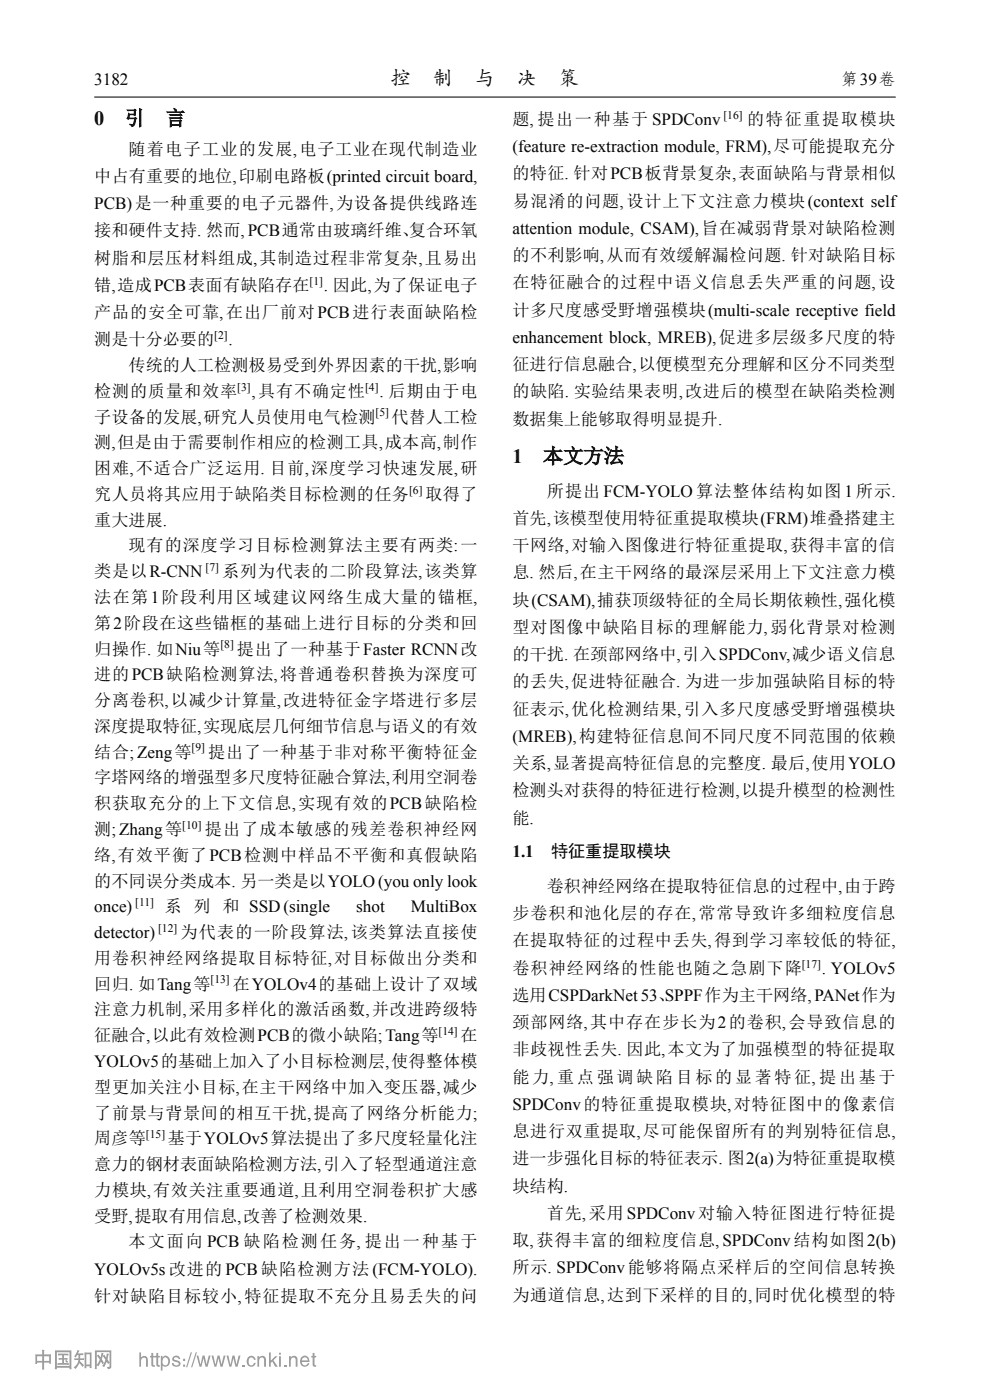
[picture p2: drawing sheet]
<svg xmlns="http://www.w3.org/2000/svg" width="210mm" height="297mm" viewBox="0 0 210 297" stroke-linecap="round" stroke-linejoin="round" font-family="sans-serif">
<defs><g id="words">
<g font-size="4.3">
<text x="82.8" y="18">控</text>
<text x="91.8" y="18">制</text>
<text x="100.7" y="18">与</text>
<text x="109.6" y="18">决</text>
<text x="118.5" y="18">策</text>
<text x="20" y="26.5">0</text>
<text x="26.5" y="26.5">引</text>
<text x="35.1" y="26.5">言</text>
<text x="108.7" y="98.2">1</text>
<text x="115.2" y="98.2">本文方法</text>
</g>
<g font-size="3.6">
<text x="20" y="18">3182</text>
<text x="178.4" y="18">第39卷</text>
<text x="108.7" y="26.5">题, 提出一种基于 SPDConv</text>
<text x="158.5" y="26.5">的特征重提取模块</text>
<text x="27.3" y="32.8">随着电子工业的发展,电子工业在现代制造业</text>
<text x="108.7" y="32.3">(feature re-extraction module, FRM),尽可能提取充分</text>
<text x="20" y="38.6">中占有重要的地位,印刷电路板(printed circuit board,</text>
<text x="108.7" y="38.1">的特征. 针对PCB板背景复杂,表面缺陷与背景相似</text>
<text x="20" y="44.3">PCB)是一种重要的电子元器件,为设备提供线路连</text>
<text x="108.7" y="43.9">易混淆的问题,设计上下文注意力模块(context self</text>
<text x="20" y="50.1">接和硬件支持. 然而,PCB通常由玻璃纤维、</text>
<text x="86.7" y="50.1">复合环氧</text>
<text x="108.7" y="49.6">attention module, CSAM),旨在减弱背景对缺陷检测</text>
<text x="20" y="55.9">树脂和层压材料组成,其制造过程非常复杂,且易出</text>
<text x="108.7" y="55.4">的不利影响,从而有效缓解漏检问题. 针对缺陷目标</text>
<text x="20" y="61.7">错,造成PCB表面有缺陷存在</text>
<text x="68.7" y="61.7">. 因此,为了保证电子</text>
<text x="108.7" y="61.2">在特征融合的过程中语义信息丢失严重的问题,设</text>
<text x="20" y="67.5">产品的安全可靠,在出厂前对PCB进行表面缺陷检</text>
<text x="108.7" y="67">计多尺度感受野增强模块(multi-scale receptive field</text>
<text x="20" y="73.2">测是十分必要的</text>
<text x="48.5" y="73.2">.</text>
<text x="108.7" y="72.8">enhancement block, MREB),促进多层级多尺度的特</text>
<text x="27.3" y="78.7">传统的人工检测极易受到外界因素的干扰,影响</text>
<text x="108.7" y="78.5">征进行信息融合,以便模型充分理解和区分不同类型</text>
<text x="20" y="84.2">检测的质量和效率</text>
<text x="20" y="89.6">子设备的发展,研究人员使用电气检测</text>
<text x="53.4" y="84.2">,具有不确定性</text>
<text x="80.5" y="84.2">. 后期由于电</text>
<text x="83.1" y="89.6">代替人工检</text>
<text x="108.7" y="84.3">的缺陷. 实验结果表明,改进后的模型在缺陷类检测</text>
<text x="20" y="95.1">测,但是由于需要制作相应的检测工具,成本高,制作</text>
<text x="108.7" y="90.1">数据集上能够取得明显提升.</text>
<text x="20" y="100.6">困难,不适合广泛运用. 目前,深度学习快速发展,研</text>
<text x="20" y="106.1">究人员将其应用于缺陷类目标检测的任务</text>
<text x="90.2" y="106.1">取得了</text>
<text x="116" y="105.3">所提出 FCM-YOLO 算法整体结构如图 1 所示.</text>
<text x="20" y="111.5">重大进展.</text>
<text x="108.7" y="111.1">首先,该模型使用特征重提取模块(FRM)堆叠搭建主</text>
<text x="27.3" y="117">现有的深度学习目标检测算法主要有两类:一</text>
<text x="108.7" y="116.9">干网络,对输入图像进行特征重提取,获得丰富的信</text>
<text x="20" y="122.5">类是以R-CNN</text>
<text x="47.1" y="122.5">系列为代表的二阶段算法,该类算</text>
<text x="108.7" y="122.7">息. 然后,在主干网络的最深层采用上下文注意力模</text>
<text x="20" y="127.9">法在第1阶段利用区域建议网络生成大量的锚框,</text>
<text x="108.7" y="128.5">块(CSAM),捕获顶级特征的全局长期依赖性,强化模</text>
<text x="20" y="133.4">第2阶段在这些锚框的基础上进行目标的分类和回</text>
<text x="108.7" y="134.2">型对图像中缺陷目标的理解能力,弱化背景对检测</text>
<text x="20" y="138.9">归操作. 如Niu等</text>
<text x="50.2" y="138.9">提出了一种基于Faster RCNN改</text>
<text x="108.7" y="140">的干扰. 在颈部网络中,引入SPDConv,减少语义信息</text>
<text x="20" y="144.3">进的PCB缺陷检测算法,将普通卷积替换为深度可</text>
<text x="20" y="149.8">分离卷积,以减少计算量,改进特征金字塔进行多层</text>
<text x="108.7" y="145.8">的丢失,促进特征融合. 为进一步加强缺陷目标的特</text>
<text x="20" y="155.3">深度提取特征,实现底层几何细节信息与语义的有效</text>
<text x="108.7" y="151.6">征表示,优化检测结果,引入多尺度感受野增强模块</text>
<text x="20" y="160.7">结合;Zeng等</text>
<text x="44.2" y="160.7">提出了一种基于非对称平衡特征金</text>
<text x="108.7" y="157.4">(MREB),构建特征信息间不同尺度不同范围的依赖</text>
<text x="20" y="166.2">字塔网络的增强型多尺度特征融合算法,利用空洞卷</text>
<text x="108.7" y="163.1">关系,显著提高特征信息的完整度. 最后,使用YOLO</text>
<text x="20" y="171.7">积获取充分的上下文信息,实现有效的PCB缺陷检</text>
<text x="108.7" y="168.9">检测头对获得的特征进行检测,以提升模型的检测性</text>
<text x="20" y="177.1">测;Zhang等</text>
<text x="43.5" y="177.1">提出了成本敏感的残差卷积神经网</text>
<text x="108.7" y="174.7">能.</text>
<text x="20" y="182.6">络,有效平衡了PCB检测中样品不平衡和真假缺陷</text>
<text x="108.7" y="181.9">1.1</text>
<text x="116.9" y="181.9">特征重提取模块</text>
<text x="20" y="188.1">的不同误分类成本. 另一类是以YOLO(you only look</text>
<text x="116" y="189.2">卷积神经网络在提取特征信息的过程中,由于跨</text>
<text x="20" y="193.5">once)</text>
<text x="34.9" y="193.5">系 列 和 SSD(single</text>
<text x="75.6" y="193.5">shot</text>
<text x="87.2" y="193.5">MultiBox</text>
<text x="108.7" y="195">步卷积和池化层的存在,常常导致许多细粒度信息</text>
<text x="20" y="199">detector)</text>
<text x="38.3" y="199">为代表的一阶段算法,该类算法直接使</text>
<text x="108.7" y="200.8">在提取特征的过程中丢失,得到学习率较低的特征,</text>
<text x="20" y="204.5">用卷积神经网络提取目标特征,对目标做出分类和</text>
<text x="20" y="210">回归. 如Tang等</text>
<text x="49.4" y="210">在YOLOv4的基础上设计了双域</text>
<text x="108.7" y="206.6">卷积神经网络的性能也随之急剧下降</text>
<text x="174.4" y="206.6">. YOLOv5</text>
<text x="20" y="215.4">注意力机制,采用多样化的激活函数,并改进跨级特</text>
<text x="108.7" y="212.3">选用CSPDarkNet53、</text>
<text x="141" y="212.3">SPPF作为主干网络,PANet作为</text>
<text x="20" y="220.9">征融合,以此有效检测PCB的微小缺陷;Tang等</text>
<text x="97.7" y="220.9">在</text>
<text x="108.7" y="218.1">颈部网络,其中存在步长为2的卷积,会导致信息的</text>
<text x="20" y="226.4">YOLOv5的基础上加入了小目标检测层,使得整体模</text>
<text x="108.7" y="223.9">非歧视性丢失. 因此,本文为了加强模型的特征提取</text>
<text x="20" y="231.8">型更加关注小目标,在主干网络中加入变压器,减少</text>
<text x="108.7" y="229.7">能力, 重点强调缺陷目标的显著特征, 提出基于</text>
<text x="20" y="237.3">了前景与背景间的相互干扰,提高了网络分析能力;</text>
<text x="108.7" y="235.5">SPDConv的特征重提取模块,对特征图中的像素信</text>
<text x="20" y="242.8">周彦等</text>
<text x="35.6" y="242.8">基于YOLOv5算法提出了多尺度轻量化注</text>
<text x="108.7" y="241.2">息进行双重提取,尽可能保留所有的判别特征信息,</text>
<text x="20" y="248.2">意力的钢材表面缺陷检测方法,引入了轻型通道注意</text>
<text x="108.7" y="247">进一步强化目标的特征表示. 图2(a)为特征重提取模</text>
<text x="20" y="253.7">力模块,有效关注重要通道,且利用空洞卷积扩大感</text>
<text x="108.7" y="252.8">块结构.</text>
<text x="20" y="259.2">受野,提取有用信息,改善了检测效果.</text>
<text x="116" y="258.6">首先,采用SPDConv对输入特征图进行特征提</text>
<text x="27.3" y="264.6">本文面向 PCB 缺陷检测任务, 提出一种基于</text>
<text x="108.7" y="264.4">取,获得丰富的细粒度信息,SPDConv结构如图2(b)</text>
<text x="20" y="270.4">YOLOv5s 改进的 PCB 缺陷检测方法 (FCM-YOLO).</text>
<text x="108.7" y="270.1">所示. SPDConv能够将隔点采样后的空间信息转换</text>
<text x="108.7" y="275.9">为通道信息,达到下采样的目的,同时优化模型的特</text>
<text x="20" y="276.2">针对缺陷目标较小,特征提取不充分且易丢失的问</text>
</g>
<g font-size="2.5">
<text x="153.5" y="25.2">[16]</text>
<text x="65.7" y="60.4">[1]</text>
<text x="45.4" y="71.9">[2]</text>
<text x="50.3" y="82.9">[3]</text>
<text x="77.4" y="82.9">[4]</text>
<text x="79.7" y="88.3">[5]</text>
<text x="86.8" y="104.7">[6]</text>
<text x="43.6" y="121.1">[7]</text>
<text x="46.7" y="137.5">[8]</text>
<text x="40.6" y="159.4">[9]</text>
<text x="38.7" y="175.8">[10]</text>
<text x="28.7" y="192.2">[11]</text>
<text x="33.5" y="197.7">[12]</text>
<text x="44.7" y="208.6">[13]</text>
<text x="170.1" y="205.3">[17]</text>
<text x="93" y="219.6">[14]</text>
<text x="31" y="241.4">[15]</text>
</g>
</g></defs>
<path d="M20 20.6h170" fill="none" stroke="#000" stroke-width=".22"/>
<g fill="#999">
<path d="M7.5 287.3v2h.4v-.2h1.1l-.1 1.4h.5l-.1-1.4h1.1v.2h.4v-2h-1.5l.1-.9-.5-.1 .1 1zM7.9 287.7h1.1v1h-1.1zM9.3 287.7h1.1v1h-1.1z" fill-rule="evenodd"/>
<path d="M12.3 287.2v.3h.9v.6h-.7v.4l.7-.1v.8h-1v.4h2.4v-.4h-1v-.8l.7 .1v-.4h-.7v-.6h.9v-.3zM13.8 288.7l.4 .5 .2-.2a.33 .33 0 0 0-.2-.4 .33 .33 0 0 0-.4 .1zM11.6 286.5v4h.5v-.3h2.6v.3h.5v-4zM12.1 286.9h2.6v2.9h-2.6z" fill-rule="evenodd"/>
<path d="M16.4 286.4l-.7 1.3 .4 .3 .3-.5h.3v.7l-.9-.1v.4h.8l-.2 .7-.7 .9 .2 .3 1-1.2 .6 .8 .3-.3-.8-.9v-.3h.8v-.4l-.8 .1v-.7h.7v-.4h-1.2l.4-.5zM17.9 286.9v3.4h.4v-.5h.7v.4h.4v-3.3zM18.3 287.3h.7v2.2h-.7z" fill-rule="evenodd"/>
<path d="M20.1 286.5h3.5v3.6l-.7 .4-.3-.5 .6-.1v-.8l-.3 .3-.3-.5-.6 1.2-.3-.3 .7-1.3-.6-.9 .3-.2 .4 .6 .1-.9 .5 .2a1.4 1.4 0 0 0 .1 1.8v-2.3h-2.7v2.8l.2-.3a1.01 1.01 0 0 0-.1-1.7l.2-.3 .5 .7 .2-1 .4 .1v.1a1.53 1.53 0 0 0 .1 1.9l-.3 .3-.3-.6-.6 1.1-.3-.3v.8h-.4z" fill-rule="evenodd"/>
<path d="M29.6 286.9h.3v1.1a.79 .79 0 0 1 .9-.3 .79 .79 0 0 1 .6 .7v1.5h-.4v-1.4a.54 .54 0 0 0-.7-.5 .54 .54 0 0 0-.4 .7v1.2h-.3z" fill-rule="evenodd"/>
<path d="M32.1 287h.4v.7h.3v.3h-.3v1.5l.3 .1v.3a.53 .53 0 0 1-.7-.4v-1.5h-.3v-.3h.3z" fill-rule="evenodd"/>
<path d="M33.2 287h.3v.7h.4v.3h-.4v1.5l.4 .1-.1 .3a.53 .53 0 0 1-.6-.4v-1.5h-.3v-.3h.3z" fill-rule="evenodd"/>
<path d="M34.1 287.7v3.1h.4v-1.1a1.01 1.01 0 0 0 1.3 0 1.01 1.01 0 0 0 .2-1.3 .83 .83 0 0 0-.6-.8 .83 .83 0 0 0-.9 .4v-.3zM34.8 288a.81 .81 0 0 1 1 .8 .81 .81 0 0 1-.9 .8 .99 .99 0 0 1-.1-1.6z" fill-rule="evenodd"/>
<path d="M36.7 287.9l.2-.2a.86 .86 0 0 1 1.3 .6h-.3a.49 .49 0 0 0-.5-.4 .49 .49 0 0 0-.5 .5 1.67 1.67 0 0 1 1.4 .8 .94 .94 0 0 1-.9 .7 .94 .94 0 0 1-.9-.7h.3a.55 .55 0 0 0 .5 .5 .55 .55 0 0 0 .6-.5l-.9-.3a.56 .56 0 0 1-.5-.4 .56 .56 0 0 1 .2-.6z" fill-rule="evenodd"/>
<path d="M38.8 288.3v.4h.5v-.4zM38.8 289.5v.4h.5v-.4z" fill-rule="evenodd"/>
<path d="M40.5 286.9h.2l-1 3.2h-.2z" fill-rule="evenodd"/>
<path d="M41.5 286.9h.3l-1 3.2h-.3z" fill-rule="evenodd"/>
<path d="M41.7 287.6h.4l.4 1.9 .5-1.9h.4l.4 1.9 .5-1.9h.4l-.7 2.3h-.4l-.4-1.7-.5 1.7h-.4z" fill-rule="evenodd"/>
<path d="M44.9 287.6h.4l.4 1.9 .4-1.9h.5l.4 1.9 .4-1.9h.4l-.6 2.3h-.4l-.4-1.7-.5 1.7h-.4z" fill-rule="evenodd"/>
<path d="M48 287.6h.4l.5 1.9 .4-1.9h.4l.5 1.9 .4-1.9h.4l-.6 2.3h-.4l-.5-1.7-.4 1.7h-.4z" fill-rule="evenodd"/>
<path d="M51.5 289.5h.5v.4h-.5z" fill-rule="evenodd"/>
<path d="M52.8 287.8a.95 .95 0 0 1 1.5 .7h-.4a.55 .55 0 0 0-.6-.5 .55 .55 0 0 0-.5 .4 .75 .75 0 0 0-.1 .9 .75 .75 0 0 0 .8 .3l.4-.5h.4a1.03 1.03 0 0 1-1.5 .7 1.03 1.03 0 0 1-.4-1.5z" fill-rule="evenodd"/>
<path d="M54.6 287.7h.4v.3a.77 .77 0 0 1 .8-.4 .77 .77 0 0 1 .6 .8v1.5h-.4v-1.3a.56 .56 0 0 0-.6-.7 .56 .56 0 0 0-.4 .8v1.2h-.4z" fill-rule="evenodd"/>
<path d="M57.1 286.9h.3v1.8l1-1h.4l-.8 .9 .9 1.3h-.5l-.7-1.1-.3 .3v.8h-.3z" fill-rule="evenodd"/>
<path d="M59.2 287v.4h.4v-.4zM59.2 287.7v2.2h.4v-2.2z" fill-rule="evenodd"/>
<path d="M60.3 289.5h.5v.4h-.5z" fill-rule="evenodd"/>
<path d="M61.3 287.7h.4v.3a.77 .77 0 0 1 .8-.4 .77 .77 0 0 1 .6 .8v1.5h-.4v-1.3a.56 .56 0 0 0-.6-.7 .56 .56 0 0 0-.4 .8v1.2h-.4z" fill-rule="evenodd"/>
<path d="M64.2 288.2a.62 .62 0 0 1 .7-.2 .62 .62 0 0 1 .4 .6h-1.3zM64.1 287.8a1.15 1.15 0 0 0-.4 1.4 1.15 1.15 0 0 0 1.3 .7l.4-.3 .2-.4h-.3a.63 .63 0 0 1-.8 .4 .63 .63 0 0 1-.5-.7h1.7a1.04 1.04 0 0 0-.5-1.1 1.04 1.04 0 0 0-1.1 0z" fill-rule="evenodd"/>
<path d="M66.3 287h.4v.7h.4v.3h-.4v1.5l.4 .1-.1 .3a.53 .53 0 0 1-.7-.4v-1.5h-.3v-.3h.3z" fill-rule="evenodd"/>
</g>
<use href="#words"/>
</svg>
